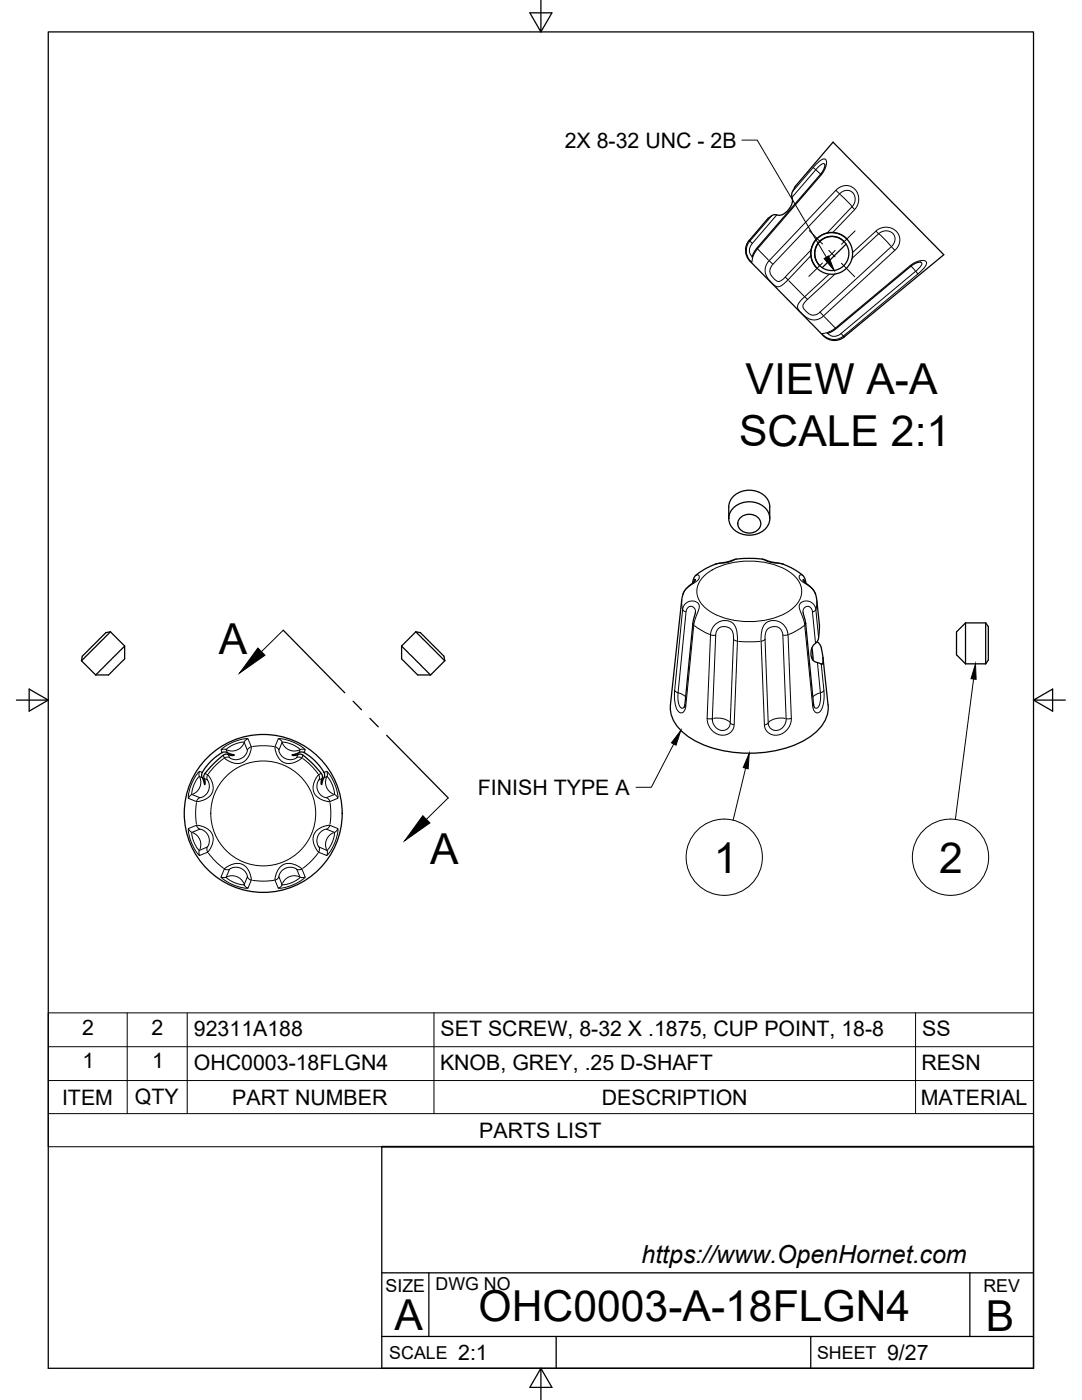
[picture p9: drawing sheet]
<svg xmlns="http://www.w3.org/2000/svg" width="216mm" height="279mm" viewBox="0 0 216 279" stroke-linecap="round" stroke-linejoin="round" font-family="sans-serif">
<defs><g id="words">
<g font-size="8.5">
<text x="148.8" y="78.7">VIEW A-A</text>
<text x="147.5" y="89">SCALE 2:1</text>
<text x="43.6" y="130.4">A</text>
<text x="85.8" y="172.5">A</text>
<text x="142.5" y="174.2">1</text>
<text x="187.4" y="174.2">2</text>
<text x="95.5" y="263.7">OHC0003-A-18FLGN4</text>
<text x="78.7" y="265.3">A</text>
<text x="196.7" y="265.7">B</text>
</g>
<text font-size="5" x="128" y="252.1">https://www.OpenHornet.com</text>
<g font-size="4.3">
<text x="112.7" y="29.5">2X 8-32 UNC - 2B</text>
<text x="95.4" y="158.7">FINISH TYPE A</text>
<text x="16.4" y="206.5">2</text>
<text x="30.2" y="206.5">2</text>
<text x="38.7" y="206.7">92311A188</text>
<text x="87.9" y="206.8">SET SCREW, 8-32 X .1875, CUP POINT, 18-8</text>
<text x="184" y="206.8">SS</text>
<text x="16.5" y="213.2">1</text>
<text x="30.4" y="213.2">1</text>
<text x="38.7" y="213.5">OHC0003-18FLGN4</text>
<text x="87.8" y="213.5">KNOB, GREY, .25 D-SHAFT</text>
<text x="183.9" y="213.5">RESN</text>
<text x="12.4" y="220.5">ITEM</text>
<text x="26.9" y="220.4">QTY</text>
<text x="46.3" y="220.5">PART NUMBER</text>
<text x="120.1" y="220.5">DESCRIPTION</text>
<text x="183.7" y="220.5">MATERIAL</text>
<text x="95.6" y="227.1">PARTS LIST</text>
<text x="91.4" y="271.4">2:1</text>
<text x="177" y="271.4">9/27</text>
</g>
<g font-size="3.5">
<text x="76.9" y="257.8">SIZE</text>
<text x="86.9" y="257.4">DWG NO</text>
<text x="196.2" y="257.8">REV</text>
<text x="77.7" y="271.2">SCALE</text>
<text x="163" y="271.2">SHEET</text>
</g>
</g></defs>
<!-- layer: Visible -->
<g fill="none" stroke="#000" stroke-width=".25">
<path d="M164.6 32.9l-.2 .8-.5 .9-12.9 14.9-.6 .9-.3 .9M149.5 48a3.1 3.1 0 0 0 .1 4.1M149.5 48l3.8-4.5 1-.6 1.3 .1 .5-.2 1.1-.8 .8-1.2 .1-.7-.1-1.6 .7-1.3 7.5-8.8 22.1 22.4-19.9 16.4a3.4 3.4 0 0 1-4.8-.9l-14-14.2M168.4 48.2l-1-.7a3.4 3.4 0 0 0-4.2 1.1 3.4 3.4 0 0 0 .4 4.4M168.8 48.7l-4.7 4.7M168.9 47.6l-.9-.7-1.7-.5-1.8 .3-1.4 .8-.8 1.1-.5 1.8 .3 1.6 .9 1.5M183.6 52.3l-.8 .2-1 .6-15.1 12.6-1.6 .8M138.2 116.4l.1-.7a2.64 2.64 0 0 1 1.7-1.7l1.2-.7 1.6-.7 3.1-.7a14.2 14.2 0 0 1 8.5 .3l1.7 .3a9.5 9.5 0 0 1 4.5 2.9l.2 1M138.8 115.8l-2 1.8-.4 .7-.3 .9-2.3 21.5a7.2 7.2 0 0 0 3.9 6.6 24.6 24.6 0 0 0 21.3 1.2 9.8 9.8 0 0 0 6.1-6l.1-1.8-1-9.5M145.4 103.5a4.9 4.9 0 0 1 .7-4.2 4.6 4.6 0 0 1 7.2 .6l.3 1.3v2.3M146.1 101.6a4.6 4.6 0 0 1 7.2 .6 3.1 3.1 0 0 1-2.2 4.3 4.3 4.3 0 0 1-5.6-2.4 2.84 2.84 0 0 1 .6-2.5zM147.9 103.2a2.41 2.41 0 0 1 3.9 1.3 2.34 2.34 0 0 1-2.3 1.9 2.34 2.34 0 0 1-2.3-1.9l.1-.5z"/>
<path d="M160.2 115.8l1.9 1.6 .6 1.2 .8 6.1-.1 2.4a2.07 2.07 0 0 1-1.1 1.7l-.5 1.2v.8l.2 .7 .5 .5 1.5 .6 .2-.3v-.9l-.3-2.2a1.59 1.59 0 0 0-.9-1.1M16.3 131.9l2.8 2.8M22 126.1l-5.7 5.8M22 126.1l-.9 .2-.7 .6-4 4.1-.1 .9M22 126.1l2.9 2.8M24.9 128.9v2.6l-.1 .1-3.1 3.1h-2.6M24.9 128.9l-5.8 5.8M80.1 128.9v2.6l3 3 .3 .2h2.5M80.1 128.9l5.8 5.8M83 126.1l5.8 5.8M83 126.1l.9 .2 3.4 3.4 1.3 1.3 .2 .9M83 126.1l-2.9 2.8"/>
<path d="M88.8 131.9l-2.9 2.8M138.8 122.2l-.5 2.1-1.6 16.3-.2 .6M160.2 122.2l.6 2.2 1.5 16.2 .2 .6M162 129.3l.2 2.4M162.2 131.2v.5M192.7 124.3l-1.8 1.8v4.6l1.8 1.8M192.7 124.3v8.2M192.7 132.5h4M192.7 124.3h4M196.7 124.3v8.2M196.7 124.3l.5 .8v6.6l-.5 .8M42.1 151.9l1-.9 1.5-.9h.4l1.7 .6-.4 .1-.7-.2a1.32 1.32 0 0 0-1.6 .6l-2.6 2.6a1.59 1.59 0 0 0-.5 2.2l-.1 .6-.5-1.6v-.6l.8-1.3z"/>
<path d="M58.3 150.7l2-.6 .5 .2 1.3 .9 1.6 1.6 1 1.4v.8l-.6 1.6v-.6l.1-.6a1.32 1.32 0 0 0-.6-1.6l-2.4-2.5a1.52 1.52 0 0 0-1.7-.7l-.8 .2z"/>
<circle cx="166" cy="50.6" r="3.4"/>
<circle cx="166" cy="50.6" r="4.2"/>
<circle cx="52.5" cy="162.3" r="15.8"/>
</g>
<!-- layer: Visible Narrow -->
<g fill="none" stroke="#000" stroke-width=".2">
<path d="M158.1 38.2l4.4-5.1 1.1-.9a.8 .8 0 0 1 1.2-.2v1.1l-.7 1.4-13 15.2-.8 1.4-.3 1.3-.7-.8-.4-1.3 .1-1.1 .6-1.1M162.3 33.4l.4 .4M162.8 33.9l.9 .8M163.7 34.8l.1 .1M164.6 32.9a.43 .43 0 0 0-.4-.3 .43 .43 0 0 0-.4 .3l-1 .9-4.8 5.6M166.8 38l.7 .7M167.7 38.8l2.3 2.4M149.5 48l.1 .1M149.6 48.1l.5 .4M151 49.5l.2 .1M151.3 49.8l2 2.1M153.5 52l.7 .7"/>
<path d="M154 43.1l-4.4 5M155 42.9l-5.1 6-.3 .8-.1 .5 .3 .6 .3 .4M156.7 55.3l.5 .5M157.4 56l3 3.1M160.6 59.2l.5 .5M161.8 51l-5 5.2-.8 .7-.6 .3h-.4l-.7-.4-.9-1-.6-1-.1-1.2 .2-.8 .6-.8M166.2 46.4l4.3-4.6a2.72 2.72 0 0 0 .6-3.2 2.72 2.72 0 0 0-3-1.5l-.6 .3-.7 .6-13.3 14M166.6 54.7l-5.5 5.1M170 41.3l.2-.3a1.77 1.77 0 0 0 .2-2.3 1.77 1.77 0 0 0-2.3-.5l-.6 .5-13.3 14a2.05 2.05 0 0 0 .7 3.3 1.1 1.1 0 0 0 1.5-.5l5.5-5.7M170 41.3l-5 5.2M170 41.3l.5 .5M170.1 50.4l4.7-4.3a2.72 2.72 0 0 1 3.5-.4 2.72 2.72 0 0 1 .9 3.4l-.6 .8-14.4 13.3-1.3 .6h-.8l-.7-.2-.6-.3-1.2-1.2-.4-.6v-.7l1.3-1.5 4.9-4.6"/>
<path d="M174.8 46.2l.5 .4M175.3 46.7l.8-.5a1.75 1.75 0 0 1 2.3 .7 1.75 1.75 0 0 1-.6 2.3l-14.2 13.1a2 2 0 0 1-3.2-.6 1.1 1.1 0 0 1 .4-1.7l.3-.2M175.3 46.7l-5.3 4.9M175.4 46.7l2.3 2.4M177.9 49.2l.6 .7M181.6 53.1l.1 .1M181.8 53.1l.9 1M182.7 54.2l.5 .4M183.6 52.3a.51 .51 0 0 1 .4 .5 .51 .51 0 0 1-.4 .5l-15.9 13.4-.9 .4h-.6l-.4-.1-.6-.5M163.7 62.3l.6 .7M164 66.6l1.2-.3 1.2-.6 15.2-12.7 .8-.5 1-.4a.97 .97 0 0 1 1.5 .4l-.3 .6-1 1.2-15.5 12.9-1.2 .5h-1l-1-.4zM164.5 63.2l2.1 2.2"/>
<path d="M166.7 65.5l.1 .1M167.9 66.6l.4 .5M168.3 67.1l.1 .1M136 119.9l.2 1.7M138.2 116.1l.1 .2M138.8 115.8l-.1-.2-.1 .1-.2 .5M138.9 114.8a.5 .5 0 0 1 .7 .2 .5 .5 0 0 1-.3 .7l-2.3 1.7-.7 1.2M140.3 115.2a13.2 13.2 0 0 1 9.8-3.2 12.8 12.8 0 0 1 8.6 3.2 4.1 4.1 0 0 1-.8 6.4 15.7 15.7 0 0 1-16.8 0 4.1 4.1 0 0 1-.8-6.4zM146.9 111.6l-1.6 .6-2.6 .4M152.1 111.6l1.6 .6 2.6 .4M160.1 114.8a.48 .48 0 0 0-.6 .2 .48 .48 0 0 0 .2 .7l1.4 1a3.5 3.5 0 0 1 1.6 1.9M160.2 115.8l.1-.2 .1 .1 .2 .5"/>
<path d="M160.8 116.1v.2M163 119.9l-.2 1.7M134.6 137.8l.7 .4M135.4 138.3l.8 .3 .6 .4M136.2 121.7l.6 .4M138.3 124.4l.1 .4-1.6 16.1a1.09 1.09 0 0 1-1.1 1.3 4.2 4.2 0 0 1-1.1-3.6l1.6-17 .2-.6 .5-.6 .7-.4h1a1.26 1.26 0 0 1 .7 2l-.6 1.7-.3 1.1M138.6 124.9l1.4 .9 1.6 .8M138.8 122.2v-.1a.96 .96 0 0 0-1-1.1 .96 .96 0 0 0-.9 1.2l-1.6 16.7v1.1l.3 .9 .5 .5 .4-.2M141.8 126.7l1 .1-.7 16.6h-1M142.6 124.7l1-.7a2.5 2.5 0 0 1 3.5 2.6l-.6 18.1a2.44 2.44 0 0 1-1.8 2 2.44 2.44 0 0 1-2.6-.9 3.3 3.3 0 0 1-1-2.4l.7-16.9 .3-1zM142.8 126.8a1.77 1.77 0 0 1 1.9-1.7 1.77 1.77 0 0 1 1.6 1.9l.1 .6M146.4 127.6l-.8 17.2a1.76 1.76 0 0 1-1.8 1 1.76 1.76 0 0 1-1.5-1.4l-.1-1-.1 .3"/>
<path d="M146.4 127.6l.7 .4M147.4 128h4.2M152.6 127.6l-.7 .4M152.7 127.6v-.5a1.79 1.79 0 0 1 1.5-2 1.79 1.79 0 0 1 2 1.7l.7 16.6-.2 1-.5 .7a1.61 1.61 0 0 1-1.8 .7 1.61 1.61 0 0 1-1.1-1.5M152.7 127.6l.6 16.7M152.7 124.5a2.84 2.84 0 0 1 2.9-.3 2.84 2.84 0 0 1 1.6 2.5l.7 16.7a3.1 3.1 0 0 1-4.4 3 2.11 2.11 0 0 1-1-1.7l-.7-17.3 .3-1.8zM157.2 126.7l-.9 .1M160.2 122.2v-.1a.96 .96 0 0 1 1-1.1 .96 .96 0 0 1 .9 1.2l.6 6.2M160.4 124.9l-1.3 .9-1.7 .8M160.8 124.4l-.2 .3M162.8 121.7l-.6 .4M163.1 132.2l.6 6.1v1.3l-.1 .8-.4 .8-.4 .2-.3-.3"/>
<path d="M163.3 127.2l-.7-6.1-.4-.6-.4-.3-.6-.2h-.7a1.27 1.27 0 0 0-1 .8 1.27 1.27 0 0 0 .2 1.3l.8 2.4 1.7 16.4a1.11 1.11 0 0 0 1.1 1.3 4.5 4.5 0 0 0 1.1-3.9l-.5-5.8M163.6 138.3l-.8 .3-.6 .4M164.4 137.8l-.6 .4M38.3 158.6l-.4 .2-.3 .5M39.8 154l-.1 .4 .1 .5M39.8 159.2l-.4 .3-.2 .4M39.9 155.2a2.57 2.57 0 0 1-1.4 3.3M40.4 154.2l-.7-.2-1 1.4-.9 2.1-.2 1.8 1.6 .7 .7-.1 1.3-.5a2.86 2.86 0 0 0 .6-4.3l-.4-.5-.5-.2M40.4 155.2l-.6-.2-.6 .7-.8 1.7-.1 1.2 1.7 .6 .6-.2 .6-.5 .5-.9v-1.1l-.3-.8-.7-.3M41.4 154.7l-.1 .4 .1 .5M44.3 150.2l-.2-.6 1.2-.9 2.2-1 1.9-.3 .7 1.6-.2 1.4-.5 .8a2.84 2.84 0 0 1-4 .6l-.6-.5-.3-.6M44.6 151.4l-1.8 1.6-1.2 1.4"/>
<path d="M45.1 149.6l-.5-.1-.4 .1M45.4 150.2l-.3-.6 .9-.7 1.6-.6 1.1-.2 .7 1.8-.3 .6-.4 .5-.8 .5-1.2 .1-.9-.4-.2-.6M45.8 151.2l-.5-.1-.5 .1M48.7 148.3a2.57 2.57 0 0 1-3.4 1.4M49.4 147.5l-.4 .2-.3 .4M50.1 149.1l-.4 .2-.3 .4M50.4 149l2.4-.2 1.8 .2M54.9 149.1l.5 .2 .3 .4M55.6 147.5l.4 .2 .3 .4M56.4 148.3a2.57 2.57 0 0 0 3.3 1.4M59.3 151.2l.4-.1 .5 .1M59.6 150.2l.3-.6-.9-.7-1.6-.6-1.1-.2-.7 1.8 .3 .6 .4 .5 .8 .5 1.2 .1 .9-.4 .3-.6"/>
<path d="M59.9 149.6l.5-.1 .5 .1M60.4 151.4l1.9 1.6 1.1 1.4M60.7 150.2l.2-.6-1.2-.9-2.2-1-1.9-.3-.7 1.6 .1 1.1 .5 1a2.85 2.85 0 0 0 4.1 .6l.6-.4 .3-.6M63.6 154.7l.2 .4-.1 .5M64.6 154.2l.7-.2 1 1.4 .9 2.1 .2 1.8-1.6 .7-.7-.1-1.3-.5a2.84 2.84 0 0 1-.6-4.2l.4-.6 .5-.2M64.6 155.2l.6-.2 .6 .7 .8 1.7 .1 1.2-1.7 .6-.6-.2-.6-.5-.4-.9-.1-1.1 .3-.8 .7-.3M65.1 155.2a2.57 2.57 0 0 0 1.4 3.3M65.2 159.2l.4 .3 .2 .4M65.2 154l.1 .4v.5M66.8 158.6l.4 .2 .2 .5M136.7 140.6l.1 .3M142.4 143.4a3.8 3.8 0 0 1 3.3 .8"/>
<path d="M145.7 144.3l.7 .4M153.3 144.3l-.7 .4M156.7 143.4a3.8 3.8 0 0 0-3.3 .8M157.9 143.4h-1M162.4 140.6l-.2 .3M37.6 165.4l1.6-.7 .9 .1 1.1 .5a2.84 2.84 0 0 1 .6 4.2l-.4 .6-1.6 .7-.1-.2-.6-.8-.9-1.5-.5-1.6zM37.6 165.4l.3 .4 .4 .3M38.3 166.1l1.6-.6 .9 .4 .6 .6 .4 1-.1 .7-.3 .8-1.7 .7-1-1.6-.3-1.1zM38.5 166.2a2.57 2.57 0 0 1 1.4 3.3M39.2 160.2l-.2 1.8 .2 2.5M39.2 164.7l.2 .5 .4 .3M39.8 169.7l-.1 .5 .1 .5"/>
<path d="M41.4 169.1l-.1 .5 .1 .4M41.6 170.3l1.2 1.4 1.8 1.6M44.2 175l.4 .2 .5-.1M44.8 173.4l.5 .2 .5-.1M45.3 175a2.57 2.57 0 0 1 3.3 1.3M48.7 176.5v.1M49.4 175l-.2-.6-.7-.8-.7-.4-1-.1-1 .4-.7 1.6 .8 .6 .9 .5 1.1 .3 .8 .1 .3 .4 .5 .2M50.1 175.6l-.1-.8-.4-1.1a2.85 2.85 0 0 0-4.4-.6l-.4 .3-.7 1.6 .2 .3 1.9 1.1 1.6 .6 1.2 .3 .5-.1 .6-1.6-.4-.2-.3-.4-.7 1.5M50.4 175.7l2.4 .1 1.8-.1M54.9 175.6l.6-.3 .1-.3 .7 1.6-.3 .4-.5 .2M55.6 175l.3-.8 .6-.6 .7-.4 1-.1 1 .4 .7 1.6-.4 .4-1.3 .7-1.9 .4M55.8 173.1a3.1 3.1 0 0 1 4-.1l.4 .4 .7 1.6-.1 .2-1.5 1-1 .5-1.3 .4-1.4 .2-.7-1.9 .3-1.3z"/>
<path d="M56.3 176.5v.1M59.7 175a2.57 2.57 0 0 0-3.3 1.3M60.2 173.4l-.5 .2-.4-.1M60.9 175l-.5 .2-.5-.1M63.1 165.9l1-.8 1.5-.4 1.8 .7-.1 1.3-.5 1.6-.8 1.5-.8 .9-1.6-.6-.6-.8-.4-1.1a2.52 2.52 0 0 1 .5-2.3zM63.4 170.3l-1.1 1.4-1.9 1.6M63.7 169.1l.1 .5-.2 .4M63.9 166.1l.6-.4 .6-.2 1.6 .7v.8l-.4 1.1-.5 1-.5 .6-1.7-.7-.2-.3-.2-1.2 .2-.6zM65.3 169.7v.5l-.1 .5M65.8 164.7l-.2 .5-.4 .3M65.9 160.2l.1 1.8-.1 2.5M66.5 166.2a2.57 2.57 0 0 0-1.4 3.3"/>
<path d="M67.4 165.4l-.2 .4-.4 .3"/>
<circle cx="52.5" cy="162.3" r="10.5"/>
</g>
<!-- layer: Titleblock -->
<path d="M76.2 228.9v44.2h130v-44.2M76.2 254h130M85.6 254v12.7M193.5 254v12.7M76.2 266.7h130M111 266.7v6.4M161.8 266.7v6.4" fill="none" stroke="#000" stroke-width=".25"/>
<path d="M76.2 228.9h130" fill="none" stroke="#000" stroke-width=".36"/>
<!-- layer: Border -->
<path d="M9.6 6.4h196.6v266.7h-196.6zM107.9 0v6.4l-2.2-3.8h4.4l-2.2 3.8M3.3 139.7h6.3l-3.8-2.2v4.4l3.8-2.2M206.2 139.7l3.8 2.2v-4.4l-3.8 2.2h6.4M107.9 273.1l2.2 3.8h-4.4l2.2-3.8v6.3" fill="none" stroke="#000" stroke-width=".25"/>
<!-- layer: Parts Lists -->
<path d="M9.6 202.1h196.6v26.8h-196.6zM9.6 215.6h196.6M9.6 208.9h196.6M25.4 202.1v20.2M37.4 202.1v20.2M86.6 202.1v20.2M182.7 202.1v20.2M9.6 222.3h196.6" fill="none" stroke="#000" stroke-width=".2"/>
<!-- layer: Leaders -->
<path d="M135.8 145.8l-.9 2.9-.9-.4z" fill="#000" stroke="#000" stroke-width=".2"/>
<path d="M134.4 148.5l-4.4 8.6h-3.1" fill="none" stroke="#000" stroke-width=".2"/>
<!-- layer: Section Lines -->
<path d="M56.5 125.8l12.3 12.5M70.5 140l1.6 1.6M73.8 143.4l1.7 1.7M77.2 146.7l12.2 12.5" fill="none" stroke="#000" stroke-width=".25"/>
<path d="M56.5 125.8l-4.3 4.2M89.4 159.2l-4.3 4.3" fill="none" stroke="#000" stroke-width=".2"/>
<path d="M51.5 129.3l1.4 1.5-5.1 3.5zM84.4 162.8l1.4 1.4-5 3.6z" fill="#000" stroke="#000" stroke-width=".2"/>
<!-- layer: Balloons -->
<g fill="none" stroke="#000" stroke-width=".2">
<circle cx="144.5" cy="171.1" r="7.6"/>
<circle cx="189.7" cy="171.1" r="7.6"/>
</g>
<!-- layer: 0 -->
<path d="M194.6 132.5l.2 3.1-1-.2zM149.5 150.3l-.2 3.1-1-.2z" fill="#000" stroke="#000" stroke-width=".2"/>
<path d="M194.3 135.5l-3.7 28M148.8 153.3l-2.5 10.4" fill="none" stroke="#000" stroke-width=".2"/>
<!-- layer: Smart Centers -->
<path d="M161.5 46l2.6 2.7M164.1 52.5l-2.7 2.7M165.4 50l1.2 1.3M166.6 50l-1.2 1.2M167.9 52.5l2.6 2.7M170.6 46.1l-2.7 2.6" fill="none" stroke="#000" stroke-width=".2"/>
<!-- layer: Hole Notes -->
<path d="M164.4 51.6l.9-.5 1.1 2.9z" fill="#000" stroke="#000" stroke-width=".2"/>
<path d="M148 28h3.1l13.8 23.3" fill="none" stroke="#000" stroke-width=".2"/>
<use href="#words"/>
</svg>
